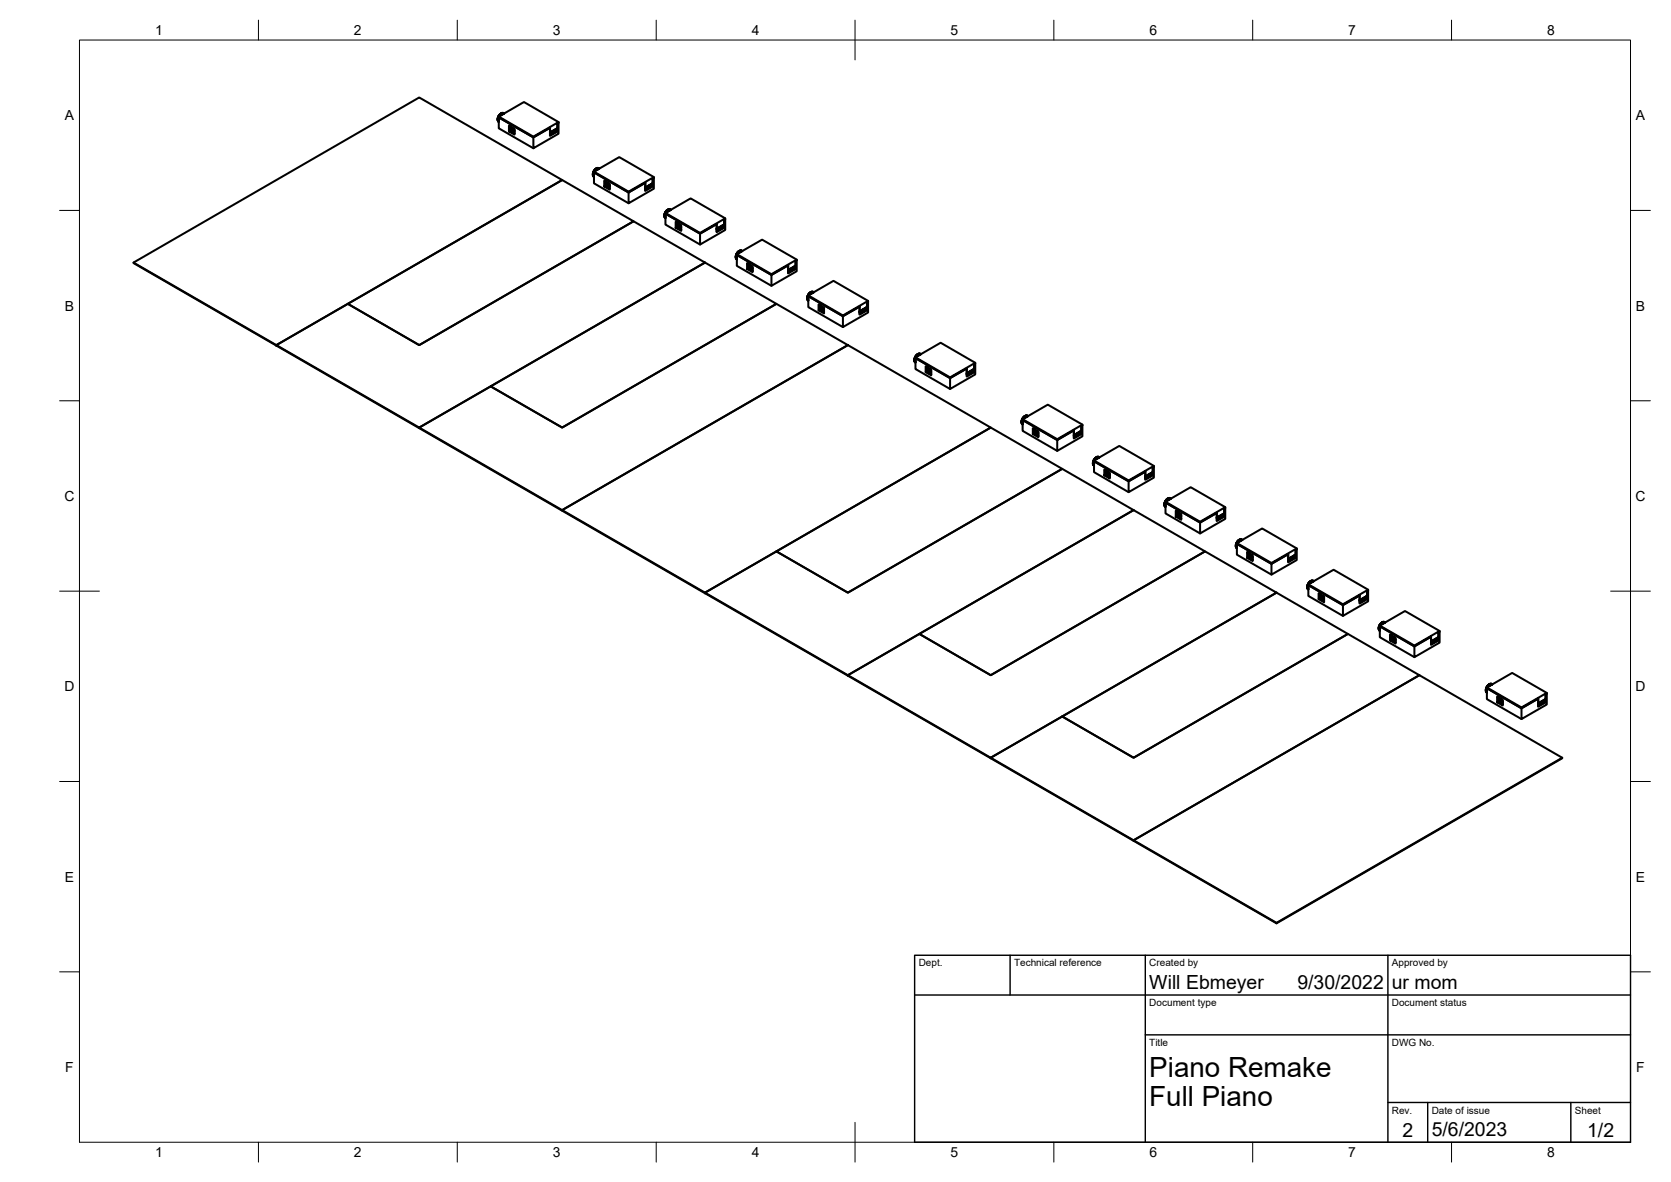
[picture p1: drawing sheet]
<svg xmlns="http://www.w3.org/2000/svg" width="420mm" height="297mm" viewBox="0 0 420 297" stroke-linecap="round" stroke-linejoin="round" font-family="sans-serif">
<defs><g id="words">
<g font-size="7">
<text x="289" y="270.6">Piano Remake</text>
<text x="289" y="278.1">Full Piano</text>
</g>
<g font-size="4.9">
<text x="289" y="248.5">Will Ebmeyer</text>
<text x="326.2" y="248.5">9/30/2022</text>
<text x="350" y="248.5">ur mom</text>
<text x="352.6" y="285.7">2</text>
<text x="360" y="285.5">5/6/2023</text>
<text x="399.1" y="285.7">1/2</text>
</g>
<g font-size="3.5">
<text x="39" y="8.8">1</text>
<text x="89" y="8.8">2</text>
<text x="139" y="8.8">3</text>
<text x="189" y="8.8">4</text>
<text x="239" y="8.8">5</text>
<text x="289" y="8.8">6</text>
<text x="339" y="8.8">7</text>
<text x="389" y="8.8">8</text>
<text x="16.3" y="30.2">A</text>
<text x="411.3" y="30.2">A</text>
<text x="16.3" y="78">B</text>
<text x="411.3" y="78">B</text>
<text x="16.2" y="125.9">C</text>
<text x="411.2" y="125.9">C</text>
<text x="16.2" y="173.7">D</text>
<text x="411.2" y="173.7">D</text>
<text x="16.3" y="221.6">E</text>
<text x="411.3" y="221.6">E</text>
<text x="16.4" y="269.4">F</text>
<text x="411.4" y="269.4">F</text>
<text x="39" y="290.8">1</text>
<text x="89" y="290.8">2</text>
<text x="139" y="290.8">3</text>
<text x="189" y="290.8">4</text>
<text x="239" y="290.8">5</text>
<text x="289" y="290.8">6</text>
<text x="339" y="290.8">7</text>
<text x="389" y="290.8">8</text>
</g>
<g font-size="2.5">
<text x="231" y="242.9">Dept.</text>
<text x="255" y="242.9">Technical reference</text>
<text x="289" y="242.9">Created by</text>
<text x="350" y="242.9">Approved by</text>
<text x="289" y="252.8">Document type</text>
<text x="350" y="252.8">Document status</text>
<text x="289" y="262.9">Title</text>
<text x="350" y="262.9">DWG No.</text>
<text x="350" y="279.9">Rev.</text>
<text x="360" y="279.9">Date of issue</text>
<text x="396" y="279.9">Sheet</text>
</g>
</g></defs>
<!-- layer: Visible -->
<g fill="none" stroke="#000" stroke-width=".51">
<path d="M125.1 29.9l.3 .3M125.1 29.8l.3 .1M125.1 30.2v.1M125.1 29.7l.3 .1zM125.1 30.3l.3 .1M125.2 30.1v.1M125.2 29.9l.2 .2M125.2 30.1l.2 .3M125.2 30.1l.2 .2M125.2 29.9l.2 .1M125.2 29.8v.1M125.2 29.5l.2 .1"/>
<path d="M125.2 30.4h.1M125.2 29.5l-.1 .3M125.2 30.3l.2 .2h-.2M125.2 29.5v.2M125.2 29.4v.1M125.3 29.4l.1 .1M125.3 29.4h.1M125.3 30.5l.1 .1M125.3 30.5v.1M125.3 29.2l.2 .1M125.4 29.2l-.1 .2zM125.4 29.1l.2 .1"/>
<path d="M125.4 29.1l-.1 .1M125.4 29.5l8.7 5 4.2-2.4M125.4 29.5l8.7 5v2.8l6.3-3.7v-2.7l-.2 .1v2.1l-1.9 1v-2M125.4 29.5v2.7l8.7 5.1M125.4 29.5v-.2l8.7 5M125.4 29.3l6.3-3.7 8.7 5.1M125.5 28.9l.3 .2zM125.6 28.8l.3 .2M125.6 28.8l-.2 .3 .1-.1M125.7 28.7l.5 .2M125.7 28.7l-.1 .1M125.8 28.6h.1h-.1"/>
<path d="M125.9 28.5l.5 .2M126 28.9l-.3-.2 .3 .3M126.1 28.5h.1M126.2 28.4l.4 .2-.3-.2M126.2 28.4h-.1M126.3 28.4l.4 .2M126.3 28.8l-.4-.3 .4 .3M126.3 28.4h.1M126.3 28.3l.4 .2M126.5 28.7l-.4-.3 .4 .3M126.5 28.4l.3 .1-.3-.1M128.2 32.9l-.2 .1 1.4 .8v-1.5l-1.4-.8v1.5"/>
<path d="M128.2 31.9v.1M128.2 31.9l.1 .1-.1 .1M128.2 31.7v1.2l1.2 .7M128.3 31.7h-.1M128.3 32.3l-.1 .1 .1-.1-.1-.1v.2M128.3 32l-.1 .1M128.4 31.7l.1 .2-.2-.1M128.4 32.4l-.1 .1M128.4 31.8l.1 .1M128.4 32.2l.4 .3-.2-.1v.3l-.2 .1zM128.4 32.1l1 .5M128.5 32.1h-.2"/>
<path d="M128.5 31.8l-.2 1.1 1.1 .6-1.2-.7M128.7 32.4v.2M128.8 32.8l-.2-.1 .2 .1M128.8 32.5v.6l-.4-.3M129.2 32.8h.2l-.4-.2v.6l.4 .2M129.2 32.8l-.2 .4M129.2 32.7v.1M129.3 32.8l.1 .2M129.3 33l.1 .1M138.3 33.4l.1 .2M138.3 33.4h.1M138.3 33.6h.1"/>
<path d="M138.3 33.5l.1 .1M138.3 33.3l.3 .3v-.1M138.3 32.1v1.2M138.3 32.1l-4.2 2.4v-.2l6.3-3.6-.3 .3v1.2l-1.8 1.1M138.3 33.3h.1M138.4 33.6h.2l-.2 .1M138.6 33.2l.1 .2-.3-.1M138.6 33.2l.3 .1M138.7 33.4l.2 .1-.2 .1M138.9 33l.1 .2-.3-.1M138.9 33l.3 .2M138.9 33.3v.2z"/>
<path d="M139 33.2l.1 .1-.1 .1M139 32.9l.3 .1M139.2 33.2l-.1 .1zM139.3 33l-.1-.2 .4 .3M139.3 33.1h.1l-.1 .1M139.4 32.7l.2 .2-.3-.2M139.5 33l-.1 .1h.2M139.6 32.6l.3 .2M139.6 32.9l.1 .1-.1 .1M139.7 32.5l.2 .2M139.7 33h.1M139.8 32.5h.1"/>
<path d="M139.9 32.5l.1 .1M139.9 32.5h-.1M139.9 32.4l.1-.1v.7l-1.7 1 1.5-.9 .2-.5-.2 .4-1.4 .8-.1-.2M139.9 32.4l-1.6 1M139.9 32.5l-.1 .1M140 32.8h.1M140 32.4h-.1M140 32.9h-.1M140 33l.2 .1M149 43.8l.4 .3M149.1 44l.3 .3M149.1 43.5l.3 .3"/>
<path d="M149.1 43.9v.1M149.1 43.7l.3 .2M149.1 43.6v.1M149.1 43.3l.3 .1M149.2 43.3l-.1 .2M149.2 44.1l.2 .3-.3-.2M149.2 43.2l-.1 .1M149.2 43.2l.2 .1M149.3 44.3l.1 .1h-.2M149.3 43l.1 .1M149.3 43l-.1 .2M149.3 42.9v.1"/>
<path d="M149.3 42.9l.2 .1M149.4 43.6l-.3-.1 .3 .1M149.4 44.1l-.3-.1 .3 .2M149.4 43.3l8.7 5.1 4.1-2.5M149.4 43.3l8.7 5.1v2.7l6.3-3.7v-2.7l-.3 .2v2l-1.9 1.1v-2.1M149.4 43.3v2.8l8.7 5M149.4 43.3v-.2l8.7 5.1M149.4 43.1l6.3-3.6 8.7 5M149.5 42.8l.2 .1M149.5 42.8l-.1 .1M149.7 42.5l.4 .2M149.8 42.8l-.3-.1-.2 .2"/>
<path d="M149.8 42.4l.5 .2zM150 42.8l-.4-.3 .4 .3M150.1 42.3l.4 .2M150.1 42.3l.3 .2M150.1 42.3h-.1M150.2 42.2l.4 .2-.3-.1M150.2 42.2h-.1M150.3 42.3l.3 .1M150.3 42.2h-.1M150.3 42.2l.4 .2-.2-.2M150.4 42.6l-.5-.3-.4 .4 .2-.1M150.5 42.2l.2 .1"/>
<path d="M152.1 45.5v1.3l1.2 .7M152.1 46.8l-.2 .1 1.4 .8v-1.5l-1.4-.8v1.5M152.1 46.1v.1M152.1 45.8v.1M152.1 46.1l.2 .1-.2 .1 .2-.1M152.1 45.7l.2 .1-.2 .1 .2-.1M152.2 45.5h-.1M152.2 46h.1M152.2 45.5l-.1 .1M152.2 45.6l.2 .1M152.3 45.6l.1 .1M152.3 46.3h-.1"/>
<path d="M152.4 45.7l-.1 .3M152.6 46.3v.2M152.8 46.4l-.2-.2-.2 .5v-.6l.4 .2v.6l-.4-.2M152.8 46.6l-.2-.1 .2 .1M153.2 46.6h.1M153.2 46.6h.1l-.3-.2v.6l.3 .2M153.2 46.6l-.2 .4M153.2 46.6v.2M153.3 46.4l-1.1-.5 .1 .8 1 .6-1.2-.7M162.2 47.2l.4 .2-.1 .1 .1-.1M162.2 47.1h.1M162.2 47.4h.1"/>
<path d="M162.2 47.3l.1 .1M162.3 45.9l-.1 1.2M162.3 45.9l-4.2 2.5v-.2l6.3-3.7v.2l-.3 .2v1.1l-1.8 1.1M162.4 47.4l.1 .1-.2 .1M162.5 47l.2 .2-.3-.1M162.5 47l.4 .2M162.7 47.2l.1 .1-.2 .1M162.7 46.9l.2 .2M162.9 47.2l-.1 .1zM163 47.1h.1l-.2 .1M163 46.7l.2 .2M163.1 46.7l.1 .2"/>
<path d="M163.1 46.6l.4 .3M163.2 47l-.1 .1zM163.2 47l-.4-.2 .1 .3M163.3 46.9l.1 .1-.2 .1M163.3 46.6l.2 .1M163.4 46.5l.1 .2M163.5 46.8l-.1 .2 .1-.1M163.5 46.7l.2 .1-.2 .1M163.5 46.4l.4 .2M163.6 46.4l.3 .1M163.7 46.8h.1M163.7 46.3h.1"/>
<path d="M163.7 46.4h.2M163.8 46.3l.1 .1M163.9 46.3v-.2v.7l-1.7 1 1.5-.9 .2-.5-.2 .4-1.3 .8-.2-.2M163.9 46.3l-1.7 .8 .1 .3M163.9 46.6v.1M163.9 46.2v.1M163.9 46.8l.2 .1M167 54.1l.3 .3M167 54.4l.3 .2M167.1 54.3h.1M167.1 54.1l.2 .2M167.1 54v.1"/>
<path d="M167.1 53.8v-.1l-.1 .3 .3 .2M167.1 54.5l.2 .2-.2-.1M167.2 53.6l.1 .1M167.2 53.6h.1M167.2 54.7l.1 .1-.1-.1M167.2 53.4l-.1 .3 .2 .1M167.3 53.4l-.1 .2M167.3 54l-.3-.1 .3 .1M167.3 54.5l-.3-.1 .3 .2M167.3 53.7l8.7 5 4.2-2.4M167.3 53.7l8.7 5v2.8l6.4-3.7v-2.7l-.3 .1v2.1l-1.9 1v-2M167.3 53.7v2.7l8.7 5.1"/>
<path d="M167.3 53.7v-.2l8.7 5M167.4 53.1l.3 .2zM167.4 53.1l-.1 .2 .2-.3 .3 .2M167.5 53.4h-.3l.2 .1 6.3-3.6 8.7 5M167.7 52.8l.4 .3M168 53.1l-.4-.2 .3 .3M168 52.7l.4 .2M168 52.6v.1M168.1 52.6l.4 .2-.3-.2M168.1 52.6h-.1M168.2 52.6l.4 .2M168.2 53l-.4-.3 .4 .3"/>
<path d="M168.2 52.6h.1M168.3 52.5l.3 .2M168.3 52.9l-.4-.2-.4 .3 .1-.1M168.4 52.6l.3 .1M170.1 55.8v1.3l1.2 .7M170.1 57.1l-.2 .1 1.4 .8v-1.5l-1.4-.8v1.5M170.1 56.5v.1M170.1 56.1v.1M170.1 56.4l.1 .1-.1 .1 .1-.1M170.1 56.1l.1 .1-.1 .1 .1-.1M170.1 55.9h.1M170.2 56.4h.1"/>
<path d="M170.2 55.9h-.1M170.2 56l.2 .1M170.3 55.9l.1 .2M170.3 56.6l-.1 .1M170.3 56l.1 .1M170.4 56l-.1 .4M170.6 56.6v.2M170.8 56.7l-.3-.1v.3l-.2 .2v-.6l.5 .2v.6l-.5-.2M170.8 56.9h-.3l.3 .1M171.1 56.9l.2 .1-.4-.2v.6l.4 .2M171.1 56.9l-.2 .5M171.1 56.9h.1"/>
<path d="M171.2 57v.2M171.3 56.8l-1.1-.5v.8l1.1 .6-1.2-.7M180.2 57.6l.1 .2M180.2 57.6h.1M180.2 57.7v.1M180.2 57.7l.1 .1M180.2 57.5l.3 .2v.2v-.2M180.2 56.3v1.2M180.2 56.3l-4.2 2.4v-.2l6.4-3.6v.2l-.3 .1v1.2l-1.9 1.1M180.2 57.5h.1M180.3 57.8l.2 .1h-.2M180.5 57.4l.2 .2-.4-.1"/>
<path d="M180.5 57.3l.3 .2M180.6 57.6l.2 .1-.2 .1M180.6 57.3l.3 .1M180.8 57.5v.2zM180.9 57.4l.2 .1-.2 .1M181.1 57l.1 .3-.3-.2M181.1 57l.4 .3M181.1 57.4v.1zM181.1 57.4l-.3-.2 .1 .2M181.2 57.3h.2l-.2 .1M181.2 56.9l.3 .2M181.4 56.9l.1 .2"/>
<path d="M181.4 57.2v.1h.1M181.5 56.8l.3 .2M181.5 57.1l.2 .1-.2 .1M181.6 56.7l.2 .2M181.7 57.2h.1M181.7 56.7l.2 .1M181.7 56.6v.1M181.8 56.6l-1.6 1M181.8 56.7v.1M181.9 57l-.1 .1M181.9 56.5l-.1 .1M181.9 56.6h-.1"/>
<path d="M181.9 56.5v.7l-1.7 .9 1.5-.8 .2-.5-.2 .4-1.4 .8-.1-.2M181.9 57.2l.2 .1M33.6 66l71.8-41.5 36 20.7-71.9 41.7zM33.6 66l35.9 20.9M87.5 76.4l53.9-31.2 17.9 10.4-53.9 31.1zM185 64.5v.1M185 64.4l.3 .1M185 64.2v.1M185 64.5l.3 .2M185 64.5l.3 .1M185 64.4v.1M185 64.3v.2"/>
<path d="M185.1 64.2v-.1l-.1 .1M185.1 64.9l.2 .2-.3-.1M185.1 63.9l.2 .3M185.2 65.1v.1M185.2 65.1l.1 .1M185.2 63.8h.1M185.2 63.8l-.1 .1M185.2 65.2h.1M185.2 63.7v.1M185.3 63.7l.1 .1M185.3 64.8l-.3-.2v.2l.3 .2M185.3 64.3l-.3-.1 .3 .2"/>
<path d="M185.3 64.8h-.3l.3 .1M185.3 64l-.2-.1 .2 .1M185.3 64.1l8.7 5 4.2-2.4v2l1.8-1.1v-2l.3-.2v2.8l-6.3 3.6v-2.7zM185.3 64.1v2.7l8.7 5M185.3 64.1v-.2l8.7 5M185.3 63.9l6.3-3.7 8.7 5M185.4 63.5l.2 .2zM185.4 63.5l-.1 .2M185.4 63.4l-.1 .3M185.4 63.4l.4 .2M185.5 63.4l.1-.2 .5 .2M185.8 63.1l-.1 .1 .2-.2 .4 .3"/>
<path d="M185.9 63.5l-.4-.2 .4 .2M186 63.1l.4 .1M186 63.1l.4 .2M186 63l-.1 .1M186.1 63l.4 .2-.3-.2M186.1 62.9l-.1 .1M186.2 63l.4 .1M186.2 63h.1M186.2 63.3l-.4-.2 .3 .3M186.2 62.9l.4 .2M186.4 63l.2 .1M186.4 62.9l.2 .2"/>
<path d="M188 66.2v1.3l1.2 .7M188 67.5l-.1 .1 1.3 .8v-1.5l-1.3-.8v1.5M188 66.9v.1M188 66.5v.1M188 66.8l.2 .1-.2 .1 .2-.1M188 66.5h.2l-.2 .1 .2-.1M188.1 66.2l-.1 .1M188.1 66.7l.2-.1 .9 .6M188.1 66.3h-.1M188.2 66.4l.1 .1M188.2 66.3l.1 .2M188.2 67v.1"/>
<path d="M188.2 66.7v.8l1 .6-1.2-.7M188.3 66.3v.1M188.3 66.4l-.1 .3M188.6 67v.2M188.7 67.1l-.2-.2-.2 .5v-.6l.4 .3v.6l-.4-.3M188.7 67.3l-.2-.1 .2 .2M189.1 67.3h.1M189.1 67.3l.1 .1-.3-.2v.6l.3 .2M189.1 67.3l-.2 .5M189.1 67.3v.2M194 68.9l6.3-3.7-.3 .4v1.2l-1.8 1v-1.1l-4.2 2.4zM198.2 67.9l.2 .2h-.2"/>
<path d="M198.2 67.9h.1M198.2 67.9l.3 .2-.1 .1 .1-.1M198.3 68.1l.1 .1-.1 .1M198.3 67.8l.3 .2M198.4 67.7l.2 .3M198.5 67.7l.3 .2M198.6 68h.1l-.1 .1M198.6 67.7l.3 .1M198.7 67.6l.2 .2M198.8 67.5l.3 .2M198.8 67.9l-.1 .1zM198.9 67.8l.1 .1-.1 .1"/>
<path d="M199 67.4l.2 .2-.3-.1M199.1 67.4l.4 .2M199.1 67.7l-.1 .2zM199.2 67.6l.1 .1-.1 .1M199.2 67.3l.3 .1M199.3 67.2l.2 .2M199.4 67.6l-.1 .1 .2-.1M199.5 67.1l.3 .2M199.5 67.5h.1l-.1 .1M199.6 67.1l.2 .1M199.6 67.5v.1M199.7 67.1l.2 .1"/>
<path d="M199.7 67h-.1M199.8 67l-1.6 .9M199.8 67.4h.1M199.8 67.1h-.1M199.9 66.9l-.1 .1M199.9 66.9v.6l-1.7 1 1.5-.9 .2-.4-.3 .4-1.3 .8-.1-.2M199.9 67h-.1M199.9 67.4l-.1 .1M199.9 67.5l.1 .1M202.9 74.9l.3 .3-.3-.1 .3 .2M203 75l.2 .4M203 74.9l.2 .1"/>
<path d="M203 74.7v.2M203 75.3l.1 .1M203 74.4l.2 .2M203 74.4v.3l.2 .2M203.1 75.3l.1 .2-.1-.1M203.1 75.3h.1M203.1 74.4l-.1 .2M203.1 74.3l-.1 .1M203.1 74.3l.1 .1M203.1 75.5h.1M203.1 75.4l.1 .1M203.2 74l-.1 .3"/>
<path d="M203.2 74l.2 .2M203.2 74.7l-.2-.1 .2 .1M203.2 74.5l8.7 5 4.2-2.4M203.2 74.5l8.7 5v2.7l6.4-3.7v-2.7l-.3 .2v2l-1.9 1.1v-2M203.2 74.5v2.7l8.7 5M203.2 74.5v-.3l8.7 5.1M203.2 74.2l6.4-3.6 8.7 5M203.3 74.2l-.2 .1M203.3 73.9l.3 .1zM203.3 73.9l-.1 .1M203.4 73.9l-.1 .1M203.4 73.8l-.1 .1"/>
<path d="M203.5 73.7l-.1 .1 .3 .2M203.6 73.6l.4 .2M203.6 73.5l-.1 .1M203.6 73.6l.2-.1-.2 .1M203.8 73.4l.5 .3M203.8 73.4h-.1M203.9 73.9l-.4-.3 .4 .3M204 73.4h-.1M204 73.3l.4 .3-.3-.2M204.1 73.3h-.1M204.1 73.4l.4 .1M204.2 73.7l-.5-.2 .4 .3"/>
<path d="M204.2 73.3l-.1 .1M204.2 73.3l.4 .2M204.3 73.3l.3 .2-.2-.2M204.4 73.6l-.5-.3 .4 .3M204.4 73.3h.1M206 76.6v1.3l1.2 .7M206 77.9l-.2 .1 1.4 .8v-1.5l-1.4-.8v1.5M206 76.9v.1M206 76.8l.1 .1-.1 .1 .1-.1M206 77.2l.1 .1-.1-.1M206 76.6h.1M206.1 76.6l-.1 .1"/>
<path d="M206.1 76.7l.2 .1M206.1 77.3l-.1 .1M206.1 77.3h.1M206.2 76.7l.1 .1M206.2 77.4h-.1M206.2 77v.9l1 .6-1.2-.7M206.2 77.2l.5 .3-.2-.2-.3 .5zM206.3 77l.9 .5M206.3 77l-.2 .1M206.3 76.8l-.1 .3M206.5 77.4v.2M206.7 77.7l-.2-.1 .2 .1"/>
<path d="M206.7 77.4v.6l-.5-.2M207.1 77.7h.1l-.4-.2v.6l.4 .2M207.1 77.7l-.3 .4M207.1 77.6v.1M207.1 77.7l.1 .3M207.1 77.9l.1 .1M216.1 78.5l.2 .2M216.1 78.3l.4 .2-.1 .1 .1-.1M216.1 77.1v1.1M216.1 77.1l-4.2 2.4v-.2l6.4-3.7-.3 .4v1.1l-1.9 1.1M216.1 78.2h.1M216.1 78.5h.1"/>
<path d="M216.3 78.5l.1 .1-.2 .1M216.3 78.2l.2 .1M216.4 78.1l.1 .2M216.4 78.1l.4 .2M216.6 78.3l.1 .1-.2 .1M216.7 77.9l.2 .3-.3-.2M216.7 77.9l.3 .2M216.8 78.3l-.1 .1zM216.9 78.2h.1l-.2 .1M216.9 77.8l.2 .2M217 78.1v.1zM217.1 78l-.1-.2 .4 .2"/>
<path d="M217.1 78l.2 .1-.2 .1M217.1 77.7l.3 .1M217.3 77.6l.1 .2M217.3 77.9l.1 .1M217.4 77.8l.2 .1-.2 .1M217.4 77.5l.3 .2M217.5 77.5l.2 .1M217.6 77.9v.1M217.6 77.4l.1 .1M217.6 77.4h.1M217.7 77.4l.1 .2M217.7 77.4l-.1 .1"/>
<path d="M217.7 77.4l-1.6 .9 .1 .2M217.8 77.5h-.1M217.8 77.8h.1M217.8 77.2l-.1 .2M217.8 77.3l-.1 .1M217.8 77.2v.7l-1.7 1 1.5-.9 .2-.4-.2 .4-1.3 .7M217.8 77.8h-.1M217.8 77.9l.2 .1M69.5 86.7l18-10.3 17.9 10.3 53.9-31.1 18 10.4-71.9 41.4zM69.5 86.9l71.9 41.4v-.1l35.9 20.7v.2M123.4 97.1l53.9-31.1 17.9 10.4-53.8 31zM229.9 90.4l.3 .3"/>
<path d="M229.9 90.7l.3 .2M229.9 90.1l.3 .3M229.9 90.6h.1M229.9 90.4l.3 .2M229.9 90.6l.3 .3M229.9 90.4l.3 .1M229.9 90.6l.3 .2M229.9 90.3v.1M230 90.9l.2 .2M230 90l.2 .1M230 90l-.1 .1M230 90.8l.2 .2"/>
<path d="M230 90.8h.1M230 90v.1M230 89.9l.2 .1zM230 89.8v.2M230.1 91l.1 .1zM230.1 89.7l.1 .1M230.1 89.7l-.1 .2M230.1 89.7v.2M230.2 89.6l-.1 .1M230.2 89.6l.2 .1M230.2 90.3l-.3-.1 .3 .1M230.2 90l8.7 5 4.2-2.4"/>
<path d="M230.2 90l8.7 5v2.8l6.3-3.7v-2.7l-.3 .1v2.1l-1.8 1v-2M230.2 90v2.7l8.7 5.1M230.2 90v-.2l8.7 5M230.2 89.8l6.3-3.7 8.7 5.1M230.3 89.4l.4 .1M230.3 89.4l-.1 .2M230.3 89.5l.2 .1M230.3 89.5l-.1 .1M230.6 89.1l-.2 .2 .1-.1M230.7 89.1l.4 .2M230.7 89l.5 .2M230.7 89.1h-.1l.3 .3"/>
<path d="M230.8 89.4l-.3-.2 .3 .2M230.9 89l.4 .1M230.9 89l.3 .2M230.9 88.9l-.1 .1M231 88.9l.5 .2M231 88.8l-.1 .1M231.1 88.9h.1M231.1 88.8l.4 .2M231.3 88.9l.2 .1M231.3 88.8l.2 .2M232.9 93.4l-.2 .1 1.4 .8v-1.5l-1.4-.8v1.5M232.9 92.8v.1"/>
<path d="M232.9 92.2v1.2l1.2 .7M233 92.7l.1 .1-.1 .1 .1-.1M233 93h.1M233.1 92.2h-.1M233.1 93v.1M233.1 92.5l-.1 .1 .1-.1-.1-.1-.1 .1M233.1 92.2l.2 .2-.2-.1M233.1 92.9v.2M233.2 92.3l-.1 .4M233.2 92.6l.9 .5M233.2 92.5l-.1 .1v.8l1 .6-1.2-.7M233.4 92.9v.3l-.2 .1v-.6l.4 .3v.6l-.4-.3"/>
<path d="M233.4 92.9l.2 .1M233.4 92.9v.2M233.6 93.2h-.2l.2 .1M234 93.2l.1 .1-.3-.2v.6l.3 .2M234 93.2l-.2 .5M234 93.2h.1M234 93.3l.1 .2M234 93.5l.1 .1M238.9 94.8l6.3-3.6-.3 .3v1.2l-1.8 1.1v-1.2l-4.2 2.4zM243.1 93.8l.3 .3v-.1M243.2 94.1h.2l-.2 .1M243.3 93.7l.2 .2-.3-.2"/>
<path d="M243.4 93.6l.3 .2M243.5 93.9l.1 .1-.1 .1M243.5 93.6l.3 .1M243.7 93.8l-.1 .2zM243.8 93.7l.1 .1-.1 .1M243.9 93.3l.2 .3-.3-.2M244 93.3l.3 .3M244 93.7l-.1 .1zM244 93.7l-.4-.2 .2 .2M244.1 93.5l.1 .1-.1 .1M244.2 93.2l.2 .2-.3-.2M244.3 93.5l-.1 .1h.1"/>
<path d="M244.4 93.4l.1 .1-.2 .1M244.4 93.1l.3 .2M244.5 93l.2 .2M244.5 93.5h.1M244.5 93h.1M244.6 92.9v.1M244.6 93l.2 .1M244.7 92.9l.1-.1v.7l-1.7 1M244.7 92.9l-1.6 .9 .1 .5 1.3-.8 .3-.4-.2 .5-1.5 .8M244.7 93l-.1 .1M244.7 93.3v.1M244.8 92.9h-.1"/>
<path d="M244.8 93.5l.1 .1M105.4 107.4l18-10.3 18 10.3 53.8-31 18 10.3-71.8 41.5zM256.8 106.1l.3 .2M256.8 106l.1 .2M256.8 106.2l.3 .3M256.9 105.7l.2 .3M256.9 105.8v.2M256.9 106.4v.1M256.9 105.5l.2 .2M256.9 105.5v.2M256.9 106.5l.2 .1M257 105.6l-.1 .1"/>
<path d="M257 106.4l.1 .2M257 105.4l-.1 .1M257 106.6h.1h-.1M257 105.2l.1 .2 6.4-3.7 8.7 5M257.1 105.3l-.1 .1M257.1 105.1l-.1 .1M257.1 105.8l-.2-.1 .2 .2M257.1 106.1l-.3-.1 .3 .2M257.1 106.3l-.3-.1 .3 .2M257.1 105.5l-.1-.1 .1 .1M257.1 105.6l8.7 5 4.2-2.4v2l1.9-1.1v-2l.3-.2v2.8l-6.4 3.6v-2.7zM257.1 105.6v2.7l8.7 5"/>
<path d="M257.1 105.6v-.2l8.7 5M257.2 105l.3 .1zM257.2 105l-.1 .2M257.3 104.9l-.2 .2 .2 .1M257.3 104.9l.1-.1-.1 .1 .3 .2M257.4 104.7l.5 .2M257.6 104.6h.1M257.7 104.5l.4 .3M257.7 104.5l-.1 .1M257.8 105l-.4-.2 .3 .2M257.9 104.4l.4 .3M257.9 104.5h-.1"/>
<path d="M258 104.5l.3 .2M258 104.8l-.4-.2 .4 .3M258.1 104.5h-.1M258.1 104.4l.3 .2-.4-.1M258.2 104.4h-.1M258.2 104.5l.3 .1-.2-.1M258.3 104.7l-.5-.2 .4 .2M258.3 104.4h.1M259.9 107.7v1.3l1.2 .7M259.9 109l-.2 .1 1.4 .8v-1.5l-1.4-.8v1.5M259.9 108.3v.1M259.9 108v.1"/>
<path d="M259.9 108.3l.1 .1-.1 .1 .1-.1M259.9 107.9l.1 .1-.1 .1 .1-.1M259.9 107.7h.1M260 108.5v.1M260 107.8h-.1M260 108.2l.1 .1M260 107.9l.2 .1M260.1 108.2v.8l1 .6-1.2-.7M260.1 107.8l.1 .2M260.1 108.5l-.1 .1M260.1 108.3l.1-.2 .9 .6M260.1 107.8l.1 .1"/>
<path d="M260.2 107.9l-.1 .3M260.3 108.4v.3l-.2 .2v-.6l.5 .2M260.6 108.8l-.3-.1 .3 .1M260.6 108.5v.6l-.5-.2M260.6 108.6l-.2-.1v.2M260.9 108.8h.2l-.4-.2v.6l.4 .2M260.9 108.8l-.2 .4M260.9 108.8h.1M261 108.8l.1 .3M261 109l.1 .1M265.8 110.4l6.4-3.7v.2l-.3 .2v1.2l-1.9 1v-1.2l-4.2 2.5zM270 109.4l.2 .2-.2-.1"/>
<path d="M270 109.4h.1M270 109.4l.3 .3v-.1M270.2 109.6l.1 .1-.2 .1M270.2 109.3l.2 .1M270.3 109.2l.1 .2M270.3 109.2l.3 .2M270.4 109.4l.2 .1-.2 .1M270.6 109.1l.1 .2-.3-.2M270.6 109l.3 .2M270.6 109.4v.1zM270.7 109.3l.2 .1-.2 .1M270.9 108.9l.2 .2-.4-.1"/>
<path d="M270.9 108.9l.4 .2M270.9 109.2v.2zM271 109.1l.2 .1-.2 .1M271 108.8l.3 .1M271.2 108.7l.1 .2M271.2 109.1v.1l.1-.1M271.3 108.6l.3 .2M271.3 108.9l.2 .1-.2 .1M271.4 108.6h.1M271.5 109v.1M271.5 108.6l.1 .1M271.5 108.5h.1"/>
<path d="M271.6 108.5l.1 .2M271.6 108.5l-1.6 .9M271.7 108.6h-.2M271.7 108.9h.1M271.7 108.3l-.1 .2M271.7 108.4l-.1 .1M271.7 108.3v.7l-1.7 1 1.5-.9 .2-.4-.2 .4-1.3 .7-.2-.2M271.7 108.9l-.1 .1M271.7 109l.2 .1M274.8 116.3l.3 .3M274.8 116.6l.3 .2M274.8 116.2l.3 .2"/>
<path d="M274.8 116.1v.1M274.8 116.5v.1M274.8 116.2v.1M274.9 116.8l.2 .2M274.9 115.9l.2 .1M274.9 115.9v.2M274.9 116.8l.2 .1M274.9 115.8v.1M275 115.8l.1 .1M275 116.9v.1M275 115.6l.1 .1M275 115.6v.2"/>
<path d="M275.1 115.5l-.1 .1M275.1 115.5l.2 .1M275.1 116.2l-.3-.1 .3 .1M275.1 116.5l-.3-.1 .3 .1M275.1 116.7l-.3-.1 .3 .2M275.1 115.9l8.7 5.1 4.2-2.5v2.1l1.9-1.1v-2l.2-.2v2.7l-6.3 3.7v-2.7zM275.1 115.9v2.7l8.7 5.1M275.1 115.9v-.2l8.7 5M275.1 115.7l6.3-3.6 8.7 5M275.2 115.4l-.1 .1zM275.2 115.2v.1M275.4 115.1l.5 .2"/>
<path d="M275.4 115.2l.3 .1M275.4 115.2l.3 .2M275.4 115.2l-.1 .1 .3 .2M275.4 115.5l-.2-.1 .2 .1M275.6 115l-.1 .1M275.7 114.9h-.1M275.8 114.8l.5 .2-.3-.1M275.8 114.9l.3 .2M276 114.8h.1M276 115.2l-.4-.3 .3 .3M276 114.8l.4 .2-.4-.1M276.2 114.8l.3 .1-.2-.1"/>
<path d="M276.2 114.8h.1M276.2 115.1l-.4-.3 .4 .3M277.8 118.1v1.2l1.2 .7M277.8 119.3l-.1 .2 1.3 .8v-1.5l-1.3-.8v1.5M277.8 118.7v.1M277.8 118.4v.1M277.8 118.3l.2 .1-.2 .1 .2-.1M277.8 118.6l.2 .1-.2 .1M277.9 118.1l-.1 .1M278 118.6h.1M278 118.2l.1 .1M278 118.7l-.2 .1"/>
<path d="M278 118.8v.1M278 118.6l.1-.1 .9 .5M278 118.6v.7l1 .6-1.2-.7M278.1 118.5l-.1 .1M278.1 118.2l.1 .1M278.1 118.7l.4 .2-.2-.1-.2 .5zM278.2 118.2l-.2 .3M278.4 118.8v.2M278.5 119.2l-.2-.1 .2 .1M278.5 118.9v.6l-.4-.2M278.9 119.1v.1M278.9 119.2h.1l-.3-.2v.6l.3 .2"/>
<path d="M278.9 119.2l-.2 .4M279 119.2v.3M279 119.4v.1M288 119.8l.3 .1-.1 .2 .1-.2M288 119.8l.2 .1h-.2M288 119.7h.1M288 120h.1M288.1 120l.1 .1-.1 .1M288.1 119.7l.3 .1M288.2 119.6l.2 .2M288.3 119.6l.3 .2M288.4 119.8l.1 .1-.1 .1"/>
<path d="M288.5 119.4l.2 .2-.3-.1M288.6 119.4l.3 .2M288.6 119.8l-.1 .1zM288.7 119.3l.6 .2M288.7 119.6l.1 .1-.1 .1M288.9 119.6l-.1 .1zM289 119.5l.1 .1-.1 .1M289 119.2l.3 .1M289.1 119.1l.2 .2M289.2 119.4l-.1 .2 .2-.1M289.3 119l.3 .2M289.3 119.3l.1 .1-.1 .1"/>
<path d="M289.4 118.9l.1 .1M289.4 119.4l.1 .1M289.4 118.9h.1M289.5 119h.2M289.5 119l.1 .1M289.5 118.9h.1M289.6 118.9l.1-.2v.7l-1.7 1 1.5-.9 .2-.5-.2 .5-1.4 .7-.1-.2M289.6 118.9l-1.6 .9M289.6 118.9l-.1 .1M289.6 119.2v.1M289.7 118.8l-.1 .1M289.7 119.4l.2 .1"/>
<path d="M141.4 128.2l71.8-41.5 35.9 20.7-71.8 41.5v.2l-35.9-20.8zM195.2 138.6l53.9-31.2 18 10.4-53.9 31.1zM283.8 120.7l6.3-3.6v.2l-.3 .2v1.1l-1.8 1.1v-1.2l-4.2 2.5zM292.7 126.7l.4 .3M292.8 127l.3 .2M292.8 126.4l.3 .3M292.8 126.8v.1M292.8 126.7l.3 .2M292.8 126.7l.3 .1M292.8 126.6v.1M292.8 126.9l.3 .2M292.8 127.2l.3 .1"/>
<path d="M292.8 126.3l.3 .1M292.9 126.3l-.1 .1M292.9 127.1l.2 .2M292.9 127.1h.1M292.9 126.1l-.1 .2M292.9 127.3l.2 .1zM292.9 126.2l.2 .1M292.9 126.2h.2M293 126l.1 .1M293 126l-.1 .1M293 126l-.1 .2M293 125.9v.1"/>
<path d="M293 125.9l.2 .1M293.1 126.6l-.3-.1 .3 .1M293.1 126.3l8.7 5 4.1-2.4v2l1.9-1v-2.1l.3-.1v2.7l-6.3 3.7v-2.8zM293.1 126.3v2.7l8.7 5.1M293.1 126.3v-.2l8.7 5M293.1 126.1l6.3-3.7 8.7 5.1M293.2 125.7l-.1 .2M293.2 125.6l.3 .2M293.2 125.6l-.2 .3M293.3 125.5l.4 .2zM293.4 125.9l-.3-.2 .3 .2M293.4 125.4l.4 .3"/>
<path d="M293.4 125.4l-.2 .2 .2-.1M293.5 125.3l.5 .3zM293.6 125.3l-.1 .1M293.6 125.3l.5 .2M293.6 125.2l-.1 .1M293.8 125.2l.5 .2-.4-.2M293.8 125.2l-.1 .1M293.9 125.2l.4 .2M293.9 125.2l.5 .1M294.2 125.2l.2 .1-.2-.1M294.2 125.4l-.4-.2 .3 .3M294.2 125.1l.1 .1"/>
<path d="M295.8 128.4v1.3l1.2 .7M295.8 129.7l-.2 .1 1.4 .8v-1.5l-1.4-.8v1.5M295.8 129.1v.1M295.8 128.7v.1M295.8 128.7l.2 .1-.2 .1 .2-.1M295.8 129l.2 .1-.2 .1M295.9 128.4l-.1 .1M295.9 128.6l.2 .1M296 129.1l-.2 .1M296 128.5l.1 .2M296 129.2l-.1 .1M296.1 128.6v.1"/>
<path d="M296.1 129l.4 .3-.2-.1-.2 .4zM296.1 128.6l-.1 .3M296.3 129.2v.2M296.5 129.5l-.2-.1 .2 .2M296.5 129.3v.6l-.4-.3M296.9 129.5l.1 .1-.3-.2v.6l.3 .2M296.9 129.5l-.2 .5M296.9 129.5h.1M296.9 129.5l.1 .3M296.9 129.8l.1 .1M297 129.4l-1.1-.5 .1 .8 1 .6-1.2-.7M301.8 131.1l6.3-3.6-.3 .3v1.2l-1.9 1.1v-1.2l-4.1 2.4z"/>
<path d="M305.9 130.4l.2 .2M305.9 130.2l.4 .1-.1 .1 .1-.1M305.9 130.2l.1 .2M305.9 130.4h.1M305.9 130.3l.1 .1M306.1 130.4h.1l-.2 .1M306.2 130l.2 .2-.3-.2M306.2 129.9l.4 .2M306.4 130.2l.1 .1-.2 .1M306.4 129.9l.2 .1M306.6 130.1l-.1 .2zM306.7 130l.1 .1-.2 .1"/>
<path d="M306.7 129.7l.2 .1M306.8 129.6l.1 .2M306.8 129.6l.4 .3M306.9 130l-.1 .1zM306.9 130l-.4-.2 .1 .2M307 129.8l.1 .1-.2 .1M307.1 129.5l.2 .2-.3-.2M307.1 129.8l.1 .1M307.2 129.7l.2 .1-.2 .1M307.2 129.4l.3 .1M307.3 129.3l.1 .1M307.4 129.8h.1"/>
<path d="M307.4 129.3h.1M307.4 129.4l.1 .1M307.5 129.3l.1 .1M307.5 129.3h-.1M307.5 129.2l.1-.1v.7l-1.7 .9 1.5-.8 .2-.5-.2 .4-1.3 .8M307.5 129.2l-1.6 1M307.6 129.3l-.1 .1M307.6 129.6l-.1 .1M307.6 129.2h-.1M307.6 129.8l.2 .1M310.7 137.2l.3 .2M310.7 137.1v.1"/>
<path d="M310.7 137.3l.3 .3M310.7 137.2l.1 .1M310.8 137.1h-.1M310.8 137.1l.2 .2M310.8 137.3l.2 .2M310.8 137.3l.2 .1M310.8 137.1l.2 .1M310.8 137.5l.2 .2M310.8 136.6l-.1 .3 .3 .2M310.9 136.5l.1 .3M310.9 137.7h.1M310.9 136.4v.1z"/>
<path d="M311 136.3l.2 .1M311 136.2v.2l6.4-3.6 8.7 5M311 136.9l-.3-.1 .3 .2M311 136.6l-.2-.1 .2 .1M311 136.7l8.7 5 4.2-2.4v2l1.9-1.1v-2l.3-.2v2.7l-6.4 3.7v-2.7zM311 136.7v2.7l8.7 5M311 136.7v-.2l8.7 5M311.1 136.1l.3 .2zM311.2 136l.3 .2M311.2 136l-.2 .2M311.3 135.9l.4 .2zM311.4 135.8l.4 .2"/>
<path d="M311.4 135.8l-.2 .2 .1-.1M311.5 135.7l-.1 .1M311.6 135.6l.4 .3M311.6 135.6l-.1 .1M311.7 135.6h-.1M311.8 135.5l.4 .3-.3-.2M311.8 135.5l-.1 .1M311.9 135.6l.4 .1M311.9 135.6h.1M311.9 135.9l-.4-.2 .4 .3M312 135.5l.3 .2M312.1 135.6l.3 .1"/>
<path d="M312.1 135.8l-.4-.2 .4 .3M312.2 135.5v.1M312.2 135.6l.2 .1M313.8 138.8v1.3l1.2 .7M313.8 139.4v.1M313.8 139.1v.1M313.8 139.1h.1l-.1 .1 .1-.1M313.8 139.4l.1 .1-.1 .1M313.8 138.8h.1M313.9 139h.1M313.9 139.5l-.1 .1M313.9 139.3l.2-.1 .9 .6"/>
<path d="M313.9 139.3v.8l1.1 .6-1.2-.7M314 138.9l.1 .2-.2-.1M314 139.6l-.1 .1M314 139.4l.5 .3-.3-.2v.3l-.2 .2zM314 138.9l.1 .1M314.1 139l-.2 .3M314.3 139.6v.2M314.5 139.9l-.3-.1 .3 .2M314.5 139.7v.6l-.5-.3M314.8 139.9h.1M314.8 139.9l.2 .1-.4-.3v.6l.4 .3M314.8 139.9l-.2 .4"/>
<path d="M314.9 139.9l.1 .3M324.8 140l.4 .2M324.9 139.9l.3 .1M325 139.8l.2 .2M325.2 139.7l.3 .2M325.3 139.7h.1M325.4 139.6v.1M325.4 139.7l.1 .1M325.4 139.6h.1M325.5 139.6l.1 .2M325.5 139.6l-.1 .1M325.5 139.6l.1-.1v.6l-1.7 1 1.5-.9 .2-.4-.2 .4-1.4 .8-.1-.3"/>
<path d="M325.5 139.6l-1.6 .9M325.5 140v.1M325.5 139.7h.1M325.6 139.6h-.1M177.3 148.9l17.9-10.3 18 10.3 53.9-31.1 17.9 10.4-71.8 41.5zM177.3 149.1l143.7 82.8M231.2 159.3l53.8-31.1 18 10.4-53.9 31.1zM313.8 140.1l-.2 .1 1.4 .8v-1.5l-1.4-.8v1.5M314.9 140.1l.1 .1M319.7 141.5l6.4-3.7v.2l-.3 .2v1.2l-1.9 1v-1.1l-4.2 2.4zM323.9 140.5l.3 .2v.1v-.1M323.9 140.5l.2 .2h-.2"/>
<path d="M323.9 140.4h.1M323.9 140.7h.1M324 140.7l.2 .1-.2 .1M324.2 140.3l.2 .2-.4-.1M324.2 140.3l.3 .2M324.3 140.6h.2l-.2 .1M324.3 140.2l.3 .2M324.5 140.5v.1zM324.6 140.4l.2 .1-.2 .1M324.7 140l.3 .2-.4-.1M324.8 140.3v.2zM324.8 140.3l-.3-.1 .1 .2"/>
<path d="M324.9 140.2l.2 .1-.2 .1M325.1 140.2v.1l.1-.1M325.2 140l.2 .1-.2 .1M325.4 140.1v.1M325.6 140.1l.2 .1M328.7 147.5l.3 .3M328.7 147.3l.3 .2M328.7 147.7l.3 .3M328.7 147.2v.1M328.7 147.6v.1M328.7 147.4l.3 .2M328.7 147.3v.1"/>
<path d="M328.7 147.9l.3 .2M328.8 147l.2 .1M328.8 147v.2v-.2M328.8 147.8l.2 .2M328.8 146.9l.2 .1zM328.8 146.9v.1M328.9 148l.1 .1zM328.9 146.7l.1 .1M328.9 146.7l-.1 .2M329 146.6l.1 .1M329 147.3l-.3-.1 .3 .1M329 147.8l-.3-.1 .3 .2"/>
<path d="M329 147.1l8.7 5 4.2-2.4v2l1.8-1.1v-2l.3-.2v2.7l-6.3 3.7v-2.7zM329 147.1v2.7l8.7 5M329 147.1v-.3l8.7 5.1M329 146.8l6.3-3.6 8.7 5M329.1 146.5l.2 .1zM329.1 146.5l-.2 .2M329.1 146.5l-.1 .1M329.1 146.4l.4 .2M329.1 146.4v.1M329.1 146.4l.2-.3 .4 .3M329.3 146.3l.3 .2M329.3 146.3l-.1 .1"/>
<path d="M329.5 146.1h.1M329.6 146h-.1M329.6 146l.4 .2M329.7 146l.4 .2M329.7 146l.3 .2M329.7 145.9l.5 .2-.3-.1M329.7 146h-.1M329.9 145.9l.4 .2-.2-.1M329.9 146l.4 .1M329.9 146.3l-.4-.2 .3 .2M330.1 145.9l.2 .1M331.7 149.2v1.3l1.2 .7"/>
<path d="M331.7 150.5l-.1 .1 1.3 .8v-1.5l-1.3-.8v1.5M331.7 149.8v.1M331.7 149.5v.1M331.7 149.4l.2 .1-.2 .1 .2-.1M331.7 149.8l.2 .1-.2 .1M331.8 149.2h.1M331.8 149.3v.1M331.9 149.7l.1-.1 .9 .5M331.9 149.9l-.2 .1M331.9 149.3l.1 .1-.1-.1M331.9 150h.1M332 149.3l-.1 1.1 1 .6-1.2-.6"/>
<path d="M332.2 149.9l-.2 .5v-.6l.4 .2M332.2 150.2l.2 .1zM332.4 150.1l-.2-.1v.2M332.4 150v.6l-.4-.2M332.8 150.3h.1l-.3-.2v.6l.3 .2M332.8 150.3l-.2 .4M332.8 150.2v.1M332.8 150.3l.1 .3M332.8 150.5l.1 .1M337.7 151.9l6.3-3.7-.3 .4v1.1l-1.8 1.1v-1.2l-4.2 2.5zM341.9 150.9l.3 .2-.1 .1 .1-.1M341.9 150.9l.2 .2-.2-.1"/>
<path d="M341.9 151.1h.1M342 151.1l.1 .1-.1 .1M342 150.8l.3 .1M342.1 150.7l.2 .2M342.2 150.7l.3 .2M342.3 150.9l.1 .1-.1 .1M342.3 150.6l.3 .2M342.4 150.5l.2 .3M342.5 150.5l.3 .2M342.5 150.9l-.1 .1zM342.6 150.8h.1l-.2 .1M342.7 150.4l.2 .2-.3-.2"/>
<path d="M342.8 150.4l.3 .2M342.8 150.7l-.1 .1zM342.9 150.6l.1 .1-.2 .1M342.9 150.3l.3 .1M343 150.2l.2 .2M343.1 150.5v.1M343.2 150.4l.1 .1-.2 .1M343.2 150.1l.3 .2M343.2 150.1l.3 .1M343.3 150.5h.1M343.4 150v.1M343.4 150l.2 .1"/>
<path d="M343.5 150l.1-.2v.7l-1.7 1 1.5-.9 .2-.5-.3 .4-1.3 .8-.1-.2M343.5 150l-1.6 .9M343.5 150.1h-.1M343.5 150.4h.1M343.6 149.9l-.1 .1M343.6 150.5l.1 .1M346.6 157.9l.3 .2M346.6 157.8v.1M346.6 157.7l.3 .1M346.6 158.1l.3 .2M346.7 158h.1M346.7 157.8l.2 .2"/>
<path d="M346.7 158l.2 .2M346.7 157.7v.1M346.7 157.4l.2 .1M346.7 158.3l.2 .2M346.7 157.4v.3M346.8 158.2l.1 .2M346.8 158.2h.1M346.8 157.4l-.1 .1M346.8 157.3l.1 .1zM346.8 157.3l-.1 .1M346.8 157.1l.2 .1M346.9 157.1l-.1 .2"/>
<path d="M346.9 157l.2 .1M346.9 157.7l-.2-.1 .2 .1M346.9 157.4l8.7 5 4.2-2.4M346.9 157.4l8.7 5v2.7l6.4-3.6v-2.7l-.3 .1v2.1l-1.9 1.1v-2.1M346.9 157.4v2.7l8.7 5M346.9 157.4v-.2l8.7 5M346.9 157.2l6.4-3.6 8.7 5M347 156.9l.3 .1zM347.1 156.7l.3 .2M347.1 156.7l-.2 .4M347.2 156.6l.4 .2zM347.2 156.6l-.1 .1"/>
<path d="M347.3 156.5l.4 .3M347.3 156.5l-.2 .2M347.3 156.5h.2h-.2M347.5 156.4l.5 .2M347.5 156.4h-.1M347.7 156.3l.4 .2-.3-.2M347.7 156.3l-.1 .1M347.8 156.3l.4 .2M347.8 156.3l.5 .1M347.9 156.7l-.5-.3 .4 .3M348 156.3l.3 .1M348.1 156.6l-.5-.3 .4 .3"/>
<path d="M348.1 156.3l.2 .1M349.7 159.5v1.3l1.2 .7M349.7 159.6h.1M349.8 159.9l-.1 .1 .1-.1-.1-.1v.1M349.9 159.6l.1 .2-.2-.1M349.9 159.7v.3M350 160l-.2 .1M213.2 169.7l18-10.4 17.9 10.4 53.9-31.1 18 10.3-71.9 41.5zM349.7 160.8l-.2 .1 1.4 .8v-1.5l-1.4-.8v1.5M349.7 160.2v.1M349.7 160.1l.1 .1-.1 .1M349.8 160.2l-.1 .1"/>
<path d="M349.9 160.3l-.1 .1M350.1 160.3l.1 .3-.3 .1v-.5l.5 .2M350.2 160.6l.2 .1zM350.2 160.3l.2 .1M350.2 160.3v.2M350.4 160.4v.6l-.5-.3M350.8 160.6l.1 .1-.4-.2v.6l.4 .2M350.8 160.6l-.3 .5M350.8 160.6h.1M350.8 160.7l.1 .2M350.8 160.9l.1 .1M350.9 160.5l-1-.5v.8l1 .6-1.2-.7"/>
<path d="M359.8 161.5l.2 .2 1.3-.8 .2-.4-.2 .5-1.5 .8M359.8 161.2h.1M359.8 161.5h.1M359.8 161.4l.1 .1M359.8 161.2l.3 .4 .1-.2M359.8 161.3l.1 .2M359.8 160v1.1M359.8 160l-4.2 2.4v-.2l6.4-3.6v.2l-.3 .1v1.2l-1.9 1.1M360 161.5l.1 .1h-.2M360.1 161.1l.2 .2-.3-.2M360.1 161.1l.3 .2M360.3 161.3l.1 .1-.2 .1"/>
<path d="M360.4 160.9l.2 .2-.3-.1M360.4 160.9l.3 .2M360.4 161.3v.1zM360.6 161.1l.1 .1-.2 .1M360.6 160.8l.2 .2M360.7 161.1v.1zM360.8 161l-.1-.3 .4 .3M360.8 161h.2l-.2 .1M360.8 160.6l.3 .2M361 160.6l.1 .2M361 160.9v.1h.1M361.1 160.5l.3 .2"/>
<path d="M361.1 160.8l.2 .1-.2 .1M361.2 160.4l.2 .2M361.3 160.9h.1M361.4 160.4h.1M361.4 160.4l.1 .1M361.4 160.4h-.1M361.4 160.3l.1-.1v.7l-1.7 .9M361.4 160.3l-1.6 1M361.5 160.4l-.1 .1M361.5 160.7l-.1 .1M361.5 160.3h-.1M361.5 160.9l.2 .1"/>
<path d="M373.6 173.5l.3 .2M373.6 173.7l.3 .2M373.6 173.6v.1M373.6 173.5v.1M373.6 173.1l.3 .2zM373.6 173.4v.1M373.6 173.1l.3 .3M373.6 173.4l.3 .2M373.6 173.6l.3 .2M373.6 173.6l.3 .1M373.6 173.4l.3 .1M373.7 172.9l.2 .2"/>
<path d="M373.7 173.8l.2 .2-.2-.2M373.7 173l-.1 .1M373.7 172.9l-.1 .2M373.8 174h.1M373.8 172.8l.1 .1M373.8 172.7l.1 .1 6.3-3.7 8.7 5M373.8 172.7l-.1 .2M373.8 172.7l-.1 .1M373.8 172.6l.3 .1M373.9 172.5l-.1 .2M373.9 173l8.7 5 4.2-2.4M373.9 173l8.7 5v2.7l6.3-3.7v-2.7l-.3 .2v2l-1.8 1.1v-2"/>
<path d="M373.9 173v2.7l8.7 5M373.9 173v-.2l8.7 5M374 172.4l.2 .2zM374 172.4l-.1 .1M374.3 172.1l-.2 .2M374.4 172.5l-.4-.2-.1 .2M374.5 172.4l-.4-.2 .4 .2M374.6 171.9l.4 .2M374.6 171.9l.3 .3M374.6 171.9h-.1M374.7 171.8l.4 .3-.3-.2M374.7 171.8l-.1 .1"/>
<path d="M374.8 171.9l.4 .1M374.8 171.9h.1M374.8 172.2l-.4-.2 .3 .3M374.8 171.8l.4 .2M374.9 172.2l-.4-.3-.2 .2 .3 .2M375 171.9l.2 .1M375 171.8l.1 .1M375.1 171.9l.1 .1M376.6 175.7v.1M376.6 175.7l.2 .1-.2 .1 .2-.1M376.6 175.3l.1 .2-.1-.1M376.6 175.1v1.3l1.2 .7"/>
<path d="M376.6 176.4l-.2 .1 1.4 .8v-1.5l-1.4-.8v1.5M376.7 175.1h-.1M376.7 175.1l-.1 .1M376.8 175.4l-.2 .1M376.8 175.6l.1-.1 .9 .6M376.8 175.4v.1M376.8 175.6v.8l1 .6-1.2-.7M376.8 175.2l.2 .2-.2-.1M376.8 175.9v.1M376.9 175.2l-.1 .4M377.1 175.8v.3l-.2 .2v-.6l.4 .3v.6l-.4-.3M377.1 175.9l.2 .1"/>
<path d="M377.1 175.9v.2M377.3 176.2l-.2-.1 .2 .1M377.7 176.2l.1 .1-.3-.2v.5l.3 .3M377.7 176.2l-.2 .4M377.7 176.2h.1M377.7 176.2v.2M386.8 176.8l.1 .2h-.1M386.8 176.7h.1M386.8 177h.1M386.8 176.8l.3 .2-.1 .1 .1-.1M386.8 175.6v1.1M386.8 175.6l-4.2 2.4v-.2l6.3-3.7v.2l-.3 .2v1.1l-1.8 1.1"/>
<path d="M386.8 176.8h.1M386.9 177l.1 .1-.1 .1M387 176.6l.2 .2-.3-.1M387.1 176.6l.3 .2M387.2 176.9h.1l-.1 .1M387.2 176.5l.3 .2M387.4 176.8l-.1 .1zM387.5 176.7l.1 .1-.1 .1M387.6 176.3l.2 .2-.3-.1M387.6 176.3l.4 .2M387.7 176.6l-.1 .2zM387.7 176.6l-.4-.1 .2 .2"/>
<path d="M387.8 176.5l.1 .1-.1 .1M387.9 176.1l.2 .2-.3-.1M388 176.5l-.1 .1 .1-.1M388 176.1l.4 .1M388.1 176.3l.1 .1-.2 .1M388.2 176l.2 .1M388.2 176.4v.1M388.2 175.9l.1 .1M388.3 175.9h.1M388.3 175.9l.2 .2M388.3 175.9v.1M388.4 175.9l.1-.1v.6l-1.7 1 1.5-.9 .2-.4-.3 .4-1.3 .8-.1-.3"/>
<path d="M388.4 175.9l-1.6 .9M388.4 176.3v.1M388.4 176h-.1M388.5 175.8l-.1 .1M388.5 176.4l.1 .1M249.1 190.4l18-10.3 17.9 10.3 53.9-31.1 18 10.4-71.9 41.5zM267.1 180.1l53.9-31.2 17.9 10.4-53.9 31.1zM392.8 190.4l-71.8 41.6-36-20.8 71.9-41.5 35.9 20.7-71.8 41.6"/>
</g>
<g fill="#000">
<circle cx="128.3" cy="32.5" r=".25"/>
<circle cx="128.3" cy="32.2" r=".25"/>
<circle cx="128.3" cy="31.8" r=".25"/>
<circle cx="128.3" cy="32" r=".25"/>
<circle cx="152.2" cy="45.6" r=".25"/>
<circle cx="152.2" cy="46.3" r=".25"/>
<circle cx="152.3" cy="45.8" r=".25"/>
<circle cx="152.3" cy="46.2" r=".25"/>
<circle cx="162.2" cy="47.2" r=".25"/>
<circle cx="170.2" cy="56" r=".25"/>
<circle cx="170.2" cy="56.7" r=".25"/>
<circle cx="170.2" cy="56.2" r=".25"/>
<circle cx="170.2" cy="56.5" r=".25"/>
<circle cx="188.1" cy="66.4" r=".25"/>
<circle cx="188.1" cy="67.1" r=".25"/>
<circle cx="188.2" cy="66.6" r=".25"/>
<circle cx="188.2" cy="66.9" r=".25"/>
<circle cx="206.1" cy="76.8" r=".25"/>
<circle cx="206.1" cy="77.1" r=".25"/>
<circle cx="206.1" cy="77.5" r=".25"/>
<circle cx="206.1" cy="76.9" r=".25"/>
<circle cx="216.1" cy="78.3" r=".25"/>
<circle cx="233" cy="92.3" r=".25"/>
<circle cx="233" cy="92.7" r=".25"/>
<circle cx="233.1" cy="92.5" r=".25"/>
<circle cx="233.1" cy="92.8" r=".25"/>
<circle cx="243.1" cy="93.8" r=".25"/>
<circle cx="243.1" cy="93.9" r=".25"/>
<circle cx="260" cy="108.2" r=".25"/>
<circle cx="260" cy="107.9" r=".25"/>
<circle cx="260" cy="108" r=".25"/>
<circle cx="260" cy="108.4" r=".25"/>
<circle cx="277.9" cy="118.2" r=".25"/>
<circle cx="277.9" cy="118.6" r=".25"/>
<circle cx="277.9" cy="118.9" r=".25"/>
<circle cx="278" cy="118.4" r=".25"/>
<circle cx="278" cy="118.8" r=".25"/>
<circle cx="295.9" cy="128.6" r=".25"/>
<circle cx="295.9" cy="129" r=".25"/>
<circle cx="295.9" cy="129.3" r=".25"/>
<circle cx="296" cy="128.8" r=".25"/>
<circle cx="296" cy="129.1" r=".25"/>
<circle cx="305.9" cy="130.1" r=".25"/>
<circle cx="313.9" cy="139.3" r=".25"/>
<circle cx="313.9" cy="139.7" r=".25"/>
<circle cx="313.9" cy="139.2" r=".25"/>
<circle cx="313.9" cy="139.5" r=".25"/>
<circle cx="331.8" cy="150" r=".25"/>
<circle cx="331.8" cy="149.7" r=".25"/>
<circle cx="331.9" cy="149.9" r=".25"/>
<circle cx="331.9" cy="149.5" r=".25"/>
<circle cx="341.9" cy="150.8" r=".25"/>
<circle cx="349.8" cy="159.7" r=".25"/>
<circle cx="349.8" cy="160.1" r=".25"/>
<circle cx="349.8" cy="160.4" r=".25"/>
<circle cx="349.8" cy="160.2" r=".25"/>
<circle cx="376.7" cy="175.6" r=".25"/>
<circle cx="376.7" cy="175.3" r=".25"/>
<circle cx="376.7" cy="176" r=".25"/>
<circle cx="376.8" cy="175.8" r=".25"/>
</g>
<!-- layer: Border -->
<g fill="none" stroke="#000" stroke-width=".25">
<path d="M20 10.1h390v276.9h-390zM65 5.1v5M115 5.1v5M165 5.1v5M215 5.1v10M265 5.1v5M315 5.1v5M365 5.1v5M15 52.9h5M410 52.9h5M15 100.7h5M410 100.7h5"/>
<path d="M15 148.6h10M405 148.6h10M15 196.4h5M410 196.4h5M15 244.2h5M410 244.2h5M65 287v5M115 287v5M165 287v5M215 282.1v9.9M265 287v5M315 287v5"/>
<path d="M365 287v5"/>
</g>
<!-- layer: TitleBlock -->
<path d="M230 240.1h180v46.9h-180zM230 250h180M254 240.1v9.9M288 240.1v46.9M349 240.1v46.9M288 260.1h122M349 277.1h61M359 277.1v9.9M395 277.1v9.9" fill="none" stroke="#000" stroke-width=".36"/>
<use href="#words"/>
</svg>
